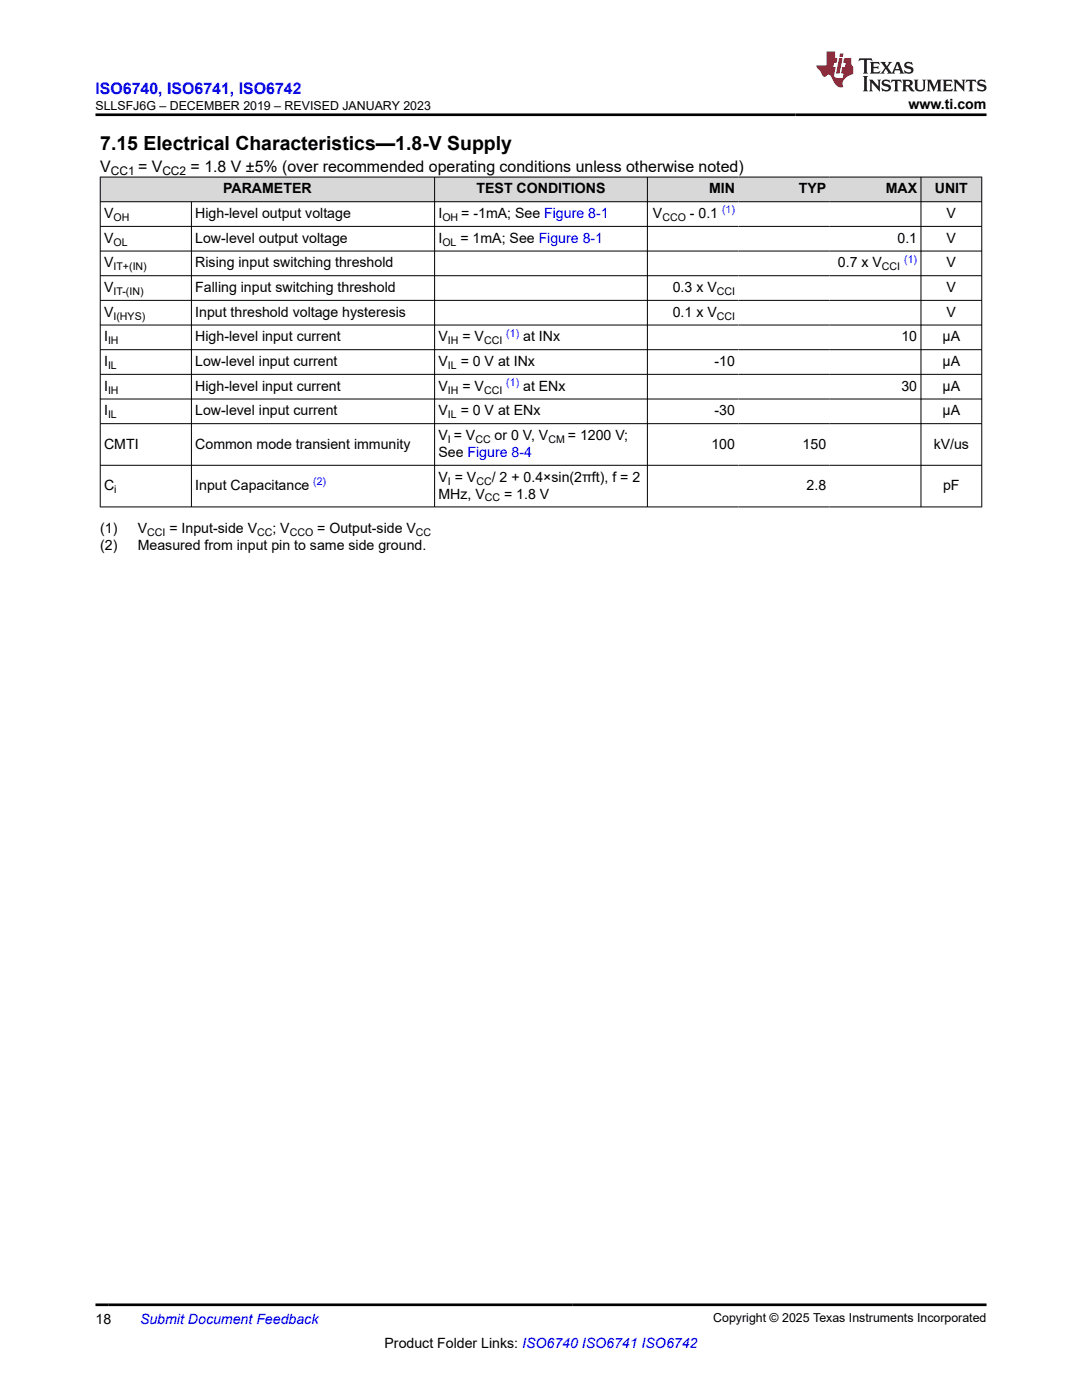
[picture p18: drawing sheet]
<svg xmlns="http://www.w3.org/2000/svg" width="216mm" height="279mm" viewBox="0 0 216 279" stroke-linecap="round" stroke-linejoin="round" font-family="sans-serif">
<defs><g id="words">
<text font-size="3.9" x="20" y="29.9">7.15 Electrical Characteristics—1.8-V Supply</text>
<text font-size="3.2" fill="#00f" x="19" y="18.7">ISO6740, ISO6741, ISO6742</text>
<g font-size="3.2">
<text x="20" y="34.3">V</text>
<text x="27.5" y="34.3">= V</text>
<text x="38" y="34.3">= 1.8 V ±5% (over recommended operating conditions unless otherwise noted)</text>
</g>
<g font-size="2.8">
<text x="181.3" y="21.8">www.ti.com</text>
<text x="44.5" y="38.6">PARAMETER</text>
<text x="95.1" y="38.6">TEST CONDITIONS</text>
<text x="141.5" y="38.6">MIN</text>
<text x="159.4" y="38.6">TYP</text>
<text x="176.7" y="38.6">MAX</text>
<text x="186.5" y="38.6">UNIT</text>
<text x="20.8" y="43.5">V</text>
<text x="39" y="43.5">High-level output voltage</text>
<text x="87.5" y="43.5">I</text>
<text x="92" y="43.5">= -1mA; See Figure 8-1</text>
<text x="130.3" y="43.5">V</text>
<text x="137.7" y="43.5">- 0.1</text>
<text x="188.9" y="43.5">V</text>
<text x="20.8" y="48.5">V</text>
<text x="20.8" y="53.4">V</text>
<text x="39" y="48.5">Low-level output voltage</text>
<text x="39" y="53.4">Rising input switching threshold</text>
<text x="87.5" y="48.5">I</text>
<text x="91.9" y="48.5">= 1mA; See Figure 8-1</text>
<text x="167.2" y="53.4">0.7 x V</text>
<text x="179.1" y="48.5">0.1</text>
<text x="188.9" y="48.5">V</text>
<text x="188.9" y="53.4">V</text>
<text x="20.8" y="58.3">V</text>
<text x="39" y="58.3">Falling input switching threshold</text>
<text x="134.2" y="58.3">0.3 x V</text>
<text x="188.9" y="58.3">V</text>
<text x="20.8" y="63.2">V</text>
<text x="39" y="63.2">Input threshold voltage hysteresis</text>
<text x="134.2" y="63.2">0.1 x V</text>
<text x="188.9" y="63.2">V</text>
<text x="20.8" y="68.1">I</text>
<text x="39" y="68.1">High-level input current</text>
<text x="87.5" y="68.1">V</text>
<text x="92.3" y="68.1">= V</text>
<text x="104.4" y="68.1">at INx</text>
<text x="179.9" y="68.1">10</text>
<text x="188.1" y="68.1">µA</text>
<text x="20.8" y="73.1">I</text>
<text x="20.8" y="78">I</text>
<text x="39" y="73.1">Low-level input current</text>
<text x="39" y="78">High-level input current</text>
<text x="87.5" y="73.1">V</text>
<text x="87.5" y="78">V</text>
<text x="91.9" y="73.1">= 0 V at INx</text>
<text x="92.3" y="78">= V</text>
<text x="104.4" y="78">at ENx</text>
<text x="142.6" y="73.1">-10</text>
<text x="179.9" y="78">30</text>
<text x="188.1" y="73.1">µA</text>
<text x="188.1" y="78">µA</text>
<text x="20.8" y="82.9">I</text>
<text x="39" y="82.9">Low-level input current</text>
<text x="87.5" y="82.9">V</text>
<text x="91.9" y="82.9">= 0 V at ENx</text>
<text x="142.6" y="82.9">-30</text>
<text x="188.1" y="82.9">µA</text>
<text x="20.8" y="89.5">CMTI</text>
<text x="39" y="89.5">Common mode transient immunity</text>
<text x="87.5" y="87.8">V = V</text>
<text x="98.7" y="87.8">or 0 V, V</text>
<text x="113.3" y="87.8">= 1200 V;</text>
<text x="142" y="89.5">100</text>
<text x="160.2" y="89.5">150</text>
<text x="186.3" y="89.5">kV/us</text>
<text x="87.5" y="91.2">See Figure 8-4</text>
<text x="20.8" y="97.8">C</text>
<text x="39" y="97.8">Input Capacitance</text>
<text x="87.5" y="99.5">MHz, V</text>
<text x="87.5" y="96.1">V = V</text>
<text x="98.1" y="96.1">/ 2 + 0.4×sin(2πft), f = 2</text>
<text x="100.6" y="99.5">= 1.8 V</text>
<text x="160.9" y="97.8">2.8</text>
<text x="188.2" y="97.8">pF</text>
<text x="20" y="106.3">(1)</text>
<text x="27.5" y="106.3">V</text>
<text x="33.8" y="106.3">= Input-side V</text>
<text x="54.4" y="106.3">; V</text>
<text x="63.3" y="106.3">= Output-side V</text>
<text x="20" y="109.7">(2)</text>
<text x="27.5" y="109.7">Measured from input pin to same side ground.</text>
<text x="19" y="264.2">18</text>
<text x="76.7" y="269">Product Folder Links: ISO6740 ISO6741 ISO6742</text>
</g>
<text font-size="2.8" fill="#00f" x="27.9" y="264.2">Submit Document Feedback</text>
<g font-size="2.5">
<text x="19" y="21.9">SLLSFJ6G – DECEMBER 2019 – REVISED JANUARY 2023</text>
<text x="142.3" y="263.9">Copyright © 2025 Texas Instruments Incorporated</text>
</g>
<g font-size="2.4">
<text x="22.1" y="34.9">CC1</text>
<text x="32.4" y="34.9">CC2</text>
</g>
<g font-size="2.1">
<text x="22.6" y="44.1">OH</text>
<text x="88.3" y="44.1">OH</text>
<text x="132.2" y="44.1">CCO</text>
<text x="22.6" y="49">OL</text>
<text x="22.6" y="53.9">IT+(IN)</text>
<text x="88.3" y="49">OL</text>
<text x="176" y="53.9">CCI</text>
<text x="22.6" y="58.9">IT-(IN)</text>
<text x="143" y="58.9">CCI</text>
<text x="22.6" y="63.8">I(HYS)</text>
<text x="143" y="63.8">CCI</text>
<text x="21.6" y="68.7">IH</text>
<text x="89.4" y="68.7">IH</text>
<text x="96.6" y="68.7">CCI</text>
<text x="21.6" y="73.6">IL</text>
<text x="89.4" y="73.6">IL</text>
<text x="21.6" y="78.5">IH</text>
<text x="21.6" y="83.5">IL</text>
<text x="89.4" y="78.5">IH</text>
<text x="89.4" y="83.5">IL</text>
<text x="96.6" y="78.5">CCI</text>
<text x="89.4" y="88.4">I</text>
<text x="94.9" y="88.4">CC</text>
<text x="109.4" y="88.4">CM</text>
<text x="22.8" y="98.4">i</text>
<text x="89.4" y="96.7">I</text>
<text x="95.1" y="96.7">CC</text>
<text x="96.7" y="100.1">CC</text>
<text x="29.4" y="106.9">CCI</text>
<text x="51.3" y="106.9">CC</text>
<text x="57.8" y="106.9">CCO</text>
<text x="83" y="106.9">CC</text>
</g>
<g font-size="2.1" fill="#00f">
<text x="144.1" y="42.6">(1)</text>
<text x="180.4" y="52.4">(1)</text>
<text x="101" y="67.2">(1)</text>
<text x="101" y="77">(1)</text>
<text x="62.5" y="96.9">(2)</text>
</g>
</g></defs>
<g fill="#d8d8d8">
<path d="M20 35.3h175.9v5h-175.9z" fill-rule="evenodd"/>
<path d="M20.1 35.4h66.6v4.8h-66.6z" fill-rule="evenodd"/>
<path d="M86.8 35.4h42.3v4.8h-42.3z" fill-rule="evenodd"/>
<path d="M129.2 35.4h18.2v4.8h-18.2z" fill-rule="evenodd"/>
<path d="M147.4 35.4h18.2v4.8h-18.2z" fill-rule="evenodd"/>
<path d="M165.6 35.4h18.1v4.8h-18.1z" fill-rule="evenodd"/>
<path d="M183.8 35.4h12v4.8h-12z" fill-rule="evenodd"/>
</g>
<g fill="none" stroke="#000" stroke-width=".2">
<path d="M19.9 35.3h176.1M20 35.3v65.9M86.7 35.3v65.9M129.2 35.3v65.9M183.8 35.3v65.9M195.9 35.3v65.9M19.9 40.3h176.1M19.9 45.2h176.1M19.9 50.1h176.1M19.9 55h176.1M19.9 59.9h176.1M38.2 40.3v60.9"/>
<path d="M19.9 64.9h176.1M19.9 69.8h176.1M19.9 74.7h176.1M19.9 79.6h176.1M19.9 84.6h176.1M19.9 92.9h176.1M19.9 101.2h176.1"/>
</g>
<path d="M171.5 11.6l-.2 .6 .5-.2h.6v.1v2.2l-.2 .4h1l-.2-.4v-2.2v-.1h.5l.6 .2-.2-.6zM173.6 12.4l.2 .3v1.6l-.2 .4h1.9l.1-.6a1.08 1.08 0 0 1-1.3 .2v-.7h.6l.4 .2v-.7l-.4 .2h-.6v-.5l.2-.2a1 1 0 0 1 1 .3l-.1-.5zM175.7 12.4l.9 1.1-1 1.2h.9l-.2-.2 .5-.8 .4 .8-.2 .2h1.6l-.2-.2 .2-.5h.9l.1 .5-.1 .2h.9l-.2-.4-.8-1.9h-.5l-.9 2.1-.9-1.1 .9-1h-.8l.2 .2-.4 .6-.4-.6 .2-.2zM179 12.8l.4 1h-.7zM180.7 12.5a.65 .65 0 0 0-.2 .7 .65 .65 0 0 0 .6 .5l.6 .1 .1 .3a.79 .79 0 0 1-.7 .4 .79 .79 0 0 1-.7-.5l.1 .7 .2-.1a.93 .93 0 0 0 1.1 0 .93 .93 0 0 0 .4-.9 1.46 1.46 0 0 0-1.2-.6l-.1-.3a1.09 1.09 0 0 1 1.2 .2l-.2-.6-.1 .1-.5-.2zM172.2 15.2l.2 .4v2.2l-.2 .4h1l-.2-.4v-2.2l.2-.4zM173.4 15.9l.2 .4v1.5l-.2 .4h.8l-.3-.4 .1-1.3 1.6 1.8v-2l.2-.4h-.7l.1 .2 .1 1.1-1.2-1.3zM176.2 16a.65 .65 0 0 0-.2 .8 .65 .65 0 0 0 .6 .4l.6 .2 .1 .2a.79 .79 0 0 1-.7 .4 .79 .79 0 0 1-.7-.5l.1 .7 .2-.1a.93 .93 0 0 0 1.1 .1 .93 .93 0 0 0 .4-1 1.46 1.46 0 0 0-1.2-.5l-.1-.4a1.09 1.09 0 0 1 1.2 .2l-.1-.6-.2 .1-.5-.1zM177.9 15.9l-.1 .6a.63 .63 0 0 1 .8-.3v1.6l-.3 .4h1l-.2-.4v-1.6a.66 .66 0 0 1 .8 .3l-.1-.6zM180 15.9l.2 .4v1.5l-.2 .4h1l-.2-.2-.1-.7h.5l.1 .2a.79 .79 0 0 0 1.2 .6l-1-.9a.61 .61 0 0 0 .6-.6 .61 .61 0 0 0-.5-.7zM180.8 16.2h.1a.47 .47 0 0 1 .5 .1 .47 .47 0 0 1 .1 .5l-.1 .1-.7 .1zM182.3 15.9l.2 .2a2.27 2.27 0 0 0 .4 2 1.04 1.04 0 0 0 1.7-.7v-1.3l.2-.2h-.8l.2 .4v1.1a.6 .6 0 0 1-.6 .6 .6 .6 0 0 1-.6-.6v-1.1l.3-.4zM184.9 15.9l.2 .4v1.5l-.2 .4h.8l-.3-.4v-1.4l.9 1.9 .9-1.9v1.4l-.3 .4h1l-.2-.4v-1.5l.2-.4h-.8l-.7 1.5-.6-1.5zM188.1 15.9l.2 .4v1.5l-.2 .4h1.9l.1-.6a1.09 1.09 0 0 1-1.3 .2v-.7h.6l.4 .2v-.6l-.4 .2h-.6v-.6l.2-.1a1.01 1.01 0 0 1 1 .3l-.1-.6zM190.2 15.9l.3 .4v1.5l-.3 .4h.8l-.2-.4v-1.3l1.6 1.8v-2l.2-.4h-.7l.2 .2v1.1l-1.2-1.3zM192.8 15.9l-.1 .6a.63 .63 0 0 1 .8-.3v1.6l-.3 .4h1l-.2-.4v-1.6a.66 .66 0 0 1 .8 .3l-.1-.6zM195.2 16a.65 .65 0 0 0-.2 .8 .65 .65 0 0 0 .6 .4l.6 .2 .2 .2a.79 .79 0 0 1-.7 .4 .79 .79 0 0 1-.7-.5l.1 .7 .2-.1a.93 .93 0 0 0 1 .1 .93 .93 0 0 0 .5-1 1.46 1.46 0 0 0-1.3-.5v-.4a1.09 1.09 0 0 1 1.2 .2l-.2-.6-.2 .1-.5-.1z" fill="#231f20"/>
<path d="M164.9 10.3v2.7h-2l.1 .4 .8 1a.95 .95 0 0 0 1 .9 .59 .59 0 0 1 .5-.4 .59 .59 0 0 1 .5 .3l.4 .8a1.59 1.59 0 0 0 2.1 1.4 1.61 1.61 0 0 1 1-2.3l1-.3-.1-1.5a1.59 1.59 0 0 1-.3-1.7h-1.5l-.2 .9h.6l-.2 .9h-.5l-.2 .9v.3l.4 .1-.1 .9h-.7a.73 .73 0 0 1-1-.7l.3-1.5h-.5l.1-.9h.5l.2-.9h-.5v-1.3zM167.4 11.6l-.6 3.1h.7l.6-3.1zM167.6 10.7l-.1 .6h.7l.1-.6z" fill="#ed1c24"/>
<path d="M19 22.9h177.8M19 260.4h177.8" fill="none" stroke="#000" stroke-width=".53"/>
<use href="#words"/>
</svg>
